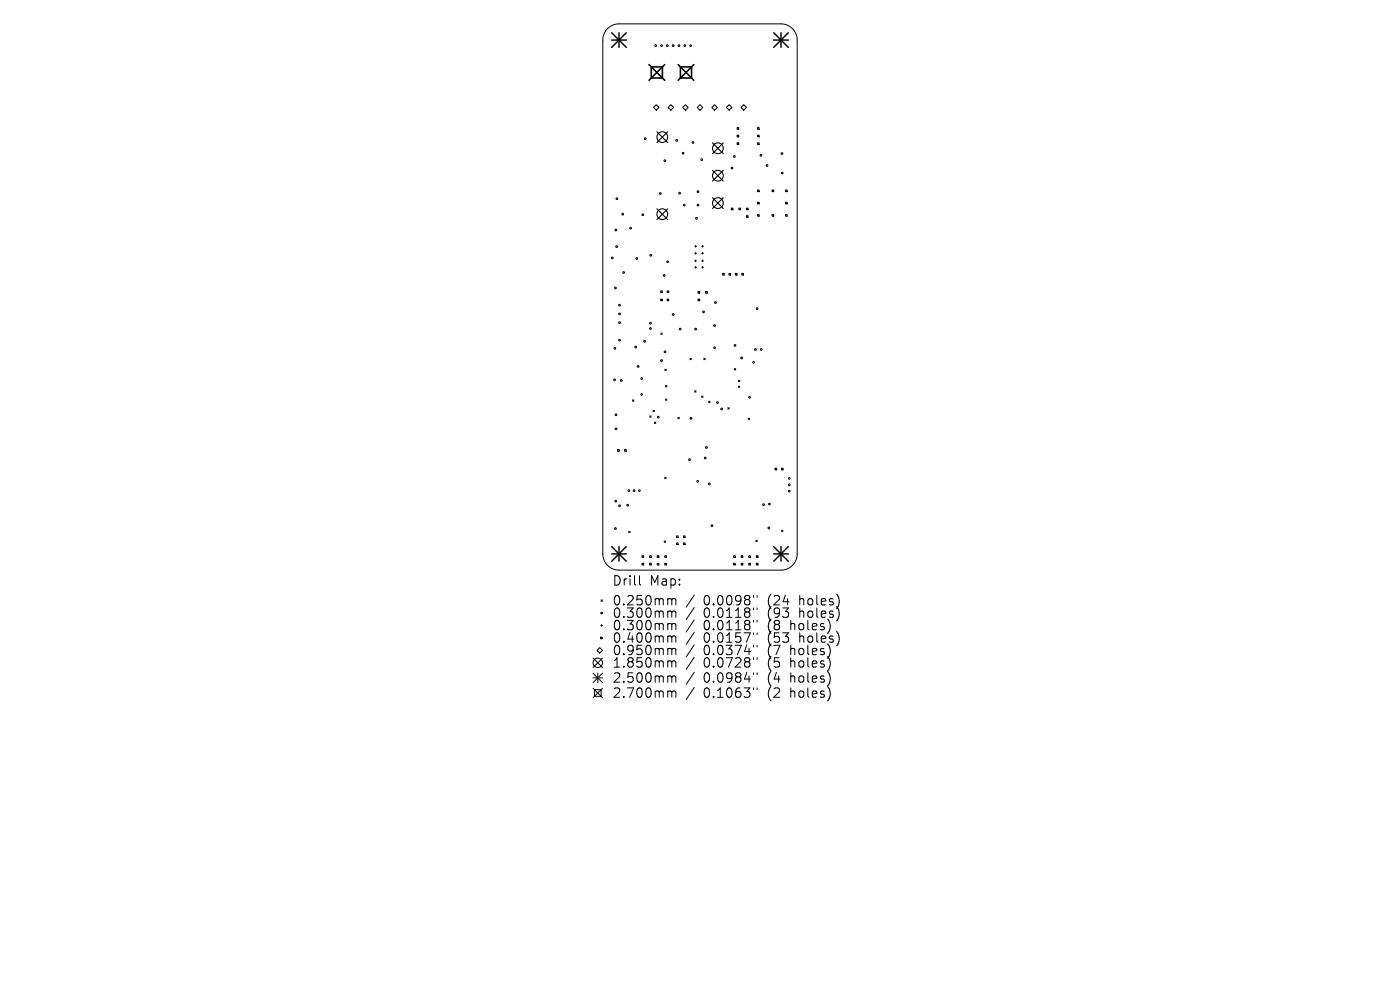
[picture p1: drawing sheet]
<svg xmlns="http://www.w3.org/2000/svg" width="297mm" height="210mm" viewBox="0 0 297 210" stroke-linecap="round" stroke-linejoin="round" font-family="sans-serif">
<defs><g id="words">
<g font-size="2.8">
<text x="129.8" y="124.5">Drill</text>
<text x="137.8" y="124.5">Map:</text>
<text x="129.8" y="128.7">0.250mm</text>
<text x="129.8" y="131.3">0.300mm</text>
<text x="149.3" y="128.7">0.0098&quot;</text>
<text x="149.3" y="131.3">0.0118&quot;</text>
<text x="163" y="128.7">(24</text>
<text x="163" y="131.3">(93</text>
<text x="169.9" y="128.7">holes)</text>
<text x="169.9" y="131.3">holes)</text>
<text x="129.8" y="134">0.300mm</text>
<text x="129.8" y="136.6">0.400mm</text>
<text x="149.3" y="134">0.0118&quot;</text>
<text x="149.3" y="136.6">0.0157&quot;</text>
<text x="163" y="134">(8</text>
<text x="163" y="136.6">(53</text>
<text x="167.9" y="134">holes)</text>
<text x="169.9" y="136.6">holes)</text>
<text x="129.8" y="139.3">0.950mm</text>
<text x="129.8" y="141.9">1.850mm</text>
<text x="149.3" y="139.3">0.0374&quot;</text>
<text x="149.3" y="141.9">0.0728&quot;</text>
<text x="163" y="139.3">(7</text>
<text x="163" y="141.9">(5</text>
<text x="167.9" y="139.3">holes)</text>
<text x="167.9" y="141.9">holes)</text>
<text x="129.8" y="145.1">2.500mm</text>
<text x="129.8" y="148.3">2.700mm</text>
<text x="149.3" y="145.1">0.0984&quot;</text>
<text x="149.3" y="148.3">0.1063&quot;</text>
<text x="163" y="145.1">(4</text>
<text x="163" y="148.3">(2</text>
<text x="167.9" y="145.1">holes)</text>
<text x="167.9" y="148.3">holes)</text>
</g>
</g></defs>
<g fill="none" stroke="#000" stroke-width=".21">
<path d="M129 5.9l1.1-.6 1.2-.2h34.4a3.4 3.4 0 0 1 3.4 3.4v109a3.4 3.4 0 0 1-3.4 3.4h-34.4a3.4 3.4 0 0 1-3.4-3.4v-109l.2-1.2zM139.2 22.2l.6 .6-.6 .6-.6-.6zM141.7 22.8l.6-.6 .6 .6-.6 .6zM144.8 22.8l.6-.6 .6 .6-.6 .6zM147.9 22.8l.6-.6 .6 .6-.6 .6zM151.6 22.2l.6 .6-.6 .6-.6-.6zM154.7 22.2l.6 .6-.6 .6-.6-.6zM156.4 27.1h.3v.3h-.3zM156.4 28.7h.3v.3h-.3zM156.4 30.3h.3v.3h-.3zM157.2 22.8l.6-.6 .6 .6-.6 .6zM160.7 27.1h.3v.3h-.3z"/>
<path d="M160.7 28.7h.3v.3h-.3zM160.7 30.3h.3v.3h-.3zM147.4 52.2h.4M147.4 53.7h.4M147.4 55.3h.4M147.4 56.7h.4M147.6 52.1v.3M147.6 53.5v.4M147.6 55.2v.3M147.6 56.5v.4M148.9 52.2h.3M148.9 53.7h.3"/>
<path d="M148.9 55.3h.3M148.9 56.7h.3M149.1 52.1v.3M149.1 53.5v.4M149.1 55.2v.3M149.1 56.5v.4M153.3 58h.3v.4h-.3zM154.6 58h.4v.4h-.4zM155.1 44.1h.4v.4h-.4zM156 58h.3v.4h-.3zM156.7 44.1h.4v.4h-.4zM157.4 58h.3v.4h-.3z"/>
<path d="M158.3 44.1h.4v.4h-.4zM158.3 45.8h.4v.3h-.4zM160.7 40.3h.3v.4h-.3zM160.7 42.9h.3v.4h-.3zM160.7 45.5h.3v.4h-.3zM163.8 40.3h.3v.4h-.3zM163.8 45.5h.3v.4h-.3zM166.6 40.3h.4v.4h-.4zM166.6 42.9h.4v.4h-.4zM166.6 45.5h.4v.4h-.4zM140.2 61.7h.3v.4h-.3zM140.2 63.4h.3v.4h-.3z"/>
<path d="M140.2 70.6l.3 .4M140.5 70.6l-.3 .4M141 78.3l.4 .3M141.4 78.3l-.4 .3M141.5 61.7h.4v.4h-.4zM141.5 63.4h.4v.4h-.4zM146.4 76l.3 .3M146.7 76l-.3 .3M148.1 61.8h.3v.4h-.3zM148.1 63.4h.3v.4h-.3zM149.3 76l.3 .3M149.6 76l-.3 .3"/>
<path d="M149.7 61.8h.3v.4h-.3zM155.8 78.2l.3 .3M156.1 78.2l-.3 .3M131 95.4h.4v.3h-.4zM132.5 95.4h.3v.3h-.3zM134.2 84.8l.3 .3M134.5 84.8l-.3 .3M137.8 88.2l.3 .3M138.1 88.2l-.3 .3M138.5 87l.3 .3M138.8 89.5l.3 .3M138.8 87l-.3 .3"/>
<path d="M139.1 89.5l-.3 .3M141.2 81.8l.3 .3M141.2 84.6l.3 .3M141.5 81.8l-.3 .3M141.5 84.6l-.3 .3M143.8 88.5l.3 .3M144.1 88.5l-.3 .3M147.4 82.9l.3 .3M147.7 82.9l-.3 .3M148.8 84l.4 .3M149.2 84l-.4 .3M150.3 85.1l.3 .3"/>
<path d="M150.6 85.1l-.3 .3M154.4 86.5l.3 .3M154.7 86.5l-.3 .3M156.6 80.7l.3 .3M156.6 81.9l.3 .3M156.9 80.7l-.3 .3M156.9 81.9l-.3 .3M158.7 88.7l.3 .3M159 88.7l-.3 .3M164.4 99.3h.4v.4h-.4zM165.8 99.3h.3v.4h-.3zM133.4 112.7l.3 .3"/>
<path d="M133.7 112.7l-.3 .3M136.2 117.9h.4v.3h-.4zM136.2 119.5h.4v.3h-.4zM137.8 117.9h.4v.3h-.4zM137.8 119.5h.4v.3h-.4zM139.4 117.9h.4v.3h-.4zM139.4 119.5h.4v.3h-.4zM140.9 114.7l.3 .4M141 101.2l.3 .4M141 117.9h.4v.3h-.4zM141 119.5h.4v.3h-.4zM141.2 114.7l-.3 .4"/>
<path d="M141.3 101.2l-.3 .4M143.5 113.7h.4v.3h-.4zM143.5 115.2h.4v.3h-.4zM145 113.7h.3v.3h-.3zM145 115.2h.3v.3h-.3zM155.6 117.9h.4v.3h-.4zM155.6 119.5h.4v.3h-.4zM157.2 117.9h.4v.3h-.4zM157.2 119.5h.4v.3h-.4zM158.8 117.9h.4v.3h-.4zM158.8 119.5h.4v.3h-.4zM160.3 114.6l.4 .3"/>
<path d="M160.5 117.9h.3v.3h-.3zM160.5 119.5h.3v.3h-.3zM160.7 114.6l-.4 .3M165.8 112.5l.3 .3M166.1 112.5l-.3 .3M125.8 139.6l2 2M126.6 138l.6-.6 .6 .6-.6 .6zM127.4 135.1h.3v.4h-.3zM127.4 132.7h.4M127.5 127.2l.3 .4M127.6 132.5v.4M127.8 127.2l-.3 .4"/>
<path d="M127.8 139.6l-2 2M135.7 122.1v1.7l.2 .3M141.9 127l.5 .1 .1 .2M141.9 129.6l.5 .1 .1 .2M141.9 132.3h.3l.3 .3M141.9 134.9l.5 .1 .1 .2M141.9 137.5l.5 .1 .1 .2M142.5 127.3l.3-.3 .5 .1 .1 1.2M142.5 127.3v1M142.5 129.9v1.1M142.5 132.6v1M142.5 135.2v1"/>
<path d="M142.5 137.8v1.1M142.5 129.9l.3-.3 .5 .1 .1 1.3M142.5 132.6l.3-.3 .5 .1 .1 1.2M142.5 135.2l.3-.3 .5 .1 .1 1.2M142.5 137.8l.3-.3 .5 .1 .1 1.3M147.3 126.2l-1.7 2.6M147.3 128.9l-1.7 2.5M147.3 131.5l-1.7 2.6M147.3 134.1l-1.7 2.6M147.3 136.8l-1.7 2.6M147.3 139.4l-1.7 2.6M159.9 126.3v.4"/>
<path d="M159.9 129v.3M159.9 131.6v.4M159.9 134.2v.4M159.9 136.9v.4M159.9 139.5v.4M160.6 126.3v.4M160.6 129v.3M160.6 131.6v.4M160.6 134.2v.4M160.6 136.9v.4M160.6 139.5v.4M125.8 142.8l2 2"/>
<path d="M125.8 143.8h2M125.8 146l2 2M126.1 146.3h1.4v1.4h-1.4zM126.8 142.8v2M127.8 142.8l-2 2M127.8 146l-2 2M141.9 140.2l.5 .1 .1 .2M141.9 143.4l.5 .1 .1 .2M141.9 146.6l.5 .1 .1 .2M142.5 140.5v1M142.5 143.7v1M142.5 146.9v1"/>
<path d="M142.5 140.5l.3-.3 .5 .1 .1 1.2M142.5 143.7l.3-.3 .5 .1 .1 1.2M142.5 146.9l.3-.3 .5 .1 .1 1.2M147.3 142.6l-1.7 2.6M147.3 145.8l-1.7 2.6M159.9 142.7v.4M159.9 145.9v.4M160.6 142.7v.4M160.6 145.9v.4"/>
<circle cx="139.1" cy="9.7" r=".19"/>
<circle cx="140.3" cy="9.7" r=".19"/>
<circle cx="141.6" cy="9.7" r=".19"/>
<circle cx="142.8" cy="9.7" r=".19"/>
<circle cx="144" cy="9.7" r=".19"/>
<circle cx="145.3" cy="9.7" r=".19"/>
<circle cx="146.5" cy="9.7" r=".19"/>
<circle cx="136.9" cy="29.4" r=".19"/>
<circle cx="141" cy="34.1" r=".19"/>
<circle cx="143.6" cy="29.8" r=".19"/>
<circle cx="144.9" cy="32.5" r=".19"/>
<circle cx="147" cy="30.2" r=".19"/>
<circle cx="148.9" cy="33.9" r=".19"/>
<circle cx="155.3" cy="35.7" r=".19"/>
<circle cx="155.8" cy="33.2" r=".19"/>
<circle cx="161.4" cy="32.9" r=".19"/>
<circle cx="162.7" cy="35.1" r=".19"/>
<circle cx="165.9" cy="32.6" r=".19"/>
<circle cx="165.9" cy="36.7" r=".19"/>
<circle cx="129.9" cy="54.7" r=".19"/>
<circle cx="130.6" cy="48.8" r=".19"/>
<circle cx="130.8" cy="52.3" r=".19"/>
<circle cx="130.9" cy="42.2" r=".19"/>
<circle cx="132.1" cy="45.4" r=".19"/>
<circle cx="132.3" cy="57.8" r=".19"/>
<circle cx="133.8" cy="48.4" r=".19"/>
<circle cx="135.1" cy="54.8" r=".19"/>
<circle cx="136.4" cy="45.6" r=".19"/>
<circle cx="138" cy="54.2" r=".19"/>
<circle cx="140.1" cy="41" r=".19"/>
<circle cx="140.9" cy="58.4" r=".19"/>
<circle cx="141.6" cy="55.5" r=".19"/>
<circle cx="144.2" cy="41" r=".19"/>
<circle cx="145.2" cy="43.5" r=".19"/>
<circle cx="147.8" cy="46.3" r=".19"/>
<circle cx="148.1" cy="43.5" r=".19"/>
<circle cx="148.1" cy="40.7" r=".19"/>
<circle cx="130.4" cy="73.9" r=".19"/>
<circle cx="130.6" cy="61.1" r=".19"/>
<circle cx="131.4" cy="64.7" r=".19"/>
<circle cx="131.4" cy="66.6" r=".19"/>
<circle cx="131.4" cy="72.2" r=".19"/>
<circle cx="131.4" cy="68.4" r=".19"/>
<circle cx="134.9" cy="73.6" r=".19"/>
<circle cx="135.4" cy="77.7" r=".19"/>
<circle cx="136.7" cy="72.4" r=".19"/>
<circle cx="138" cy="69.7" r=".19"/>
<circle cx="138" cy="68.6" r=".19"/>
<circle cx="140.3" cy="76.5" r=".19"/>
<circle cx="141.1" cy="74.6" r=".19"/>
<circle cx="142.8" cy="66.7" r=".19"/>
<circle cx="144.3" cy="69.8" r=".19"/>
<circle cx="147.6" cy="69.8" r=".19"/>
<circle cx="149.2" cy="66.2" r=".19"/>
<circle cx="151.6" cy="69.1" r=".19"/>
<circle cx="151.6" cy="73.8" r=".19"/>
<circle cx="151.8" cy="64.2" r=".19"/>
<circle cx="155.9" cy="73.3" r=".19"/>
<circle cx="157.3" cy="75.9" r=".19"/>
<circle cx="159.9" cy="76.9" r=".19"/>
<circle cx="160.3" cy="74.1" r=".19"/>
<circle cx="160.6" cy="65.5" r=".19"/>
<circle cx="161.5" cy="74.1" r=".19"/>
<circle cx="130.4" cy="80.6" r=".19"/>
<circle cx="130.7" cy="91" r=".19"/>
<circle cx="130.7" cy="88" r=".19"/>
<circle cx="131.8" cy="80.7" r=".19"/>
<circle cx="136.1" cy="83.7" r=".19"/>
<circle cx="136.1" cy="80.3" r=".19"/>
<circle cx="139.7" cy="88.5" r=".19"/>
<circle cx="146.3" cy="97.5" r=".19"/>
<circle cx="146.6" cy="88.7" r=".19"/>
<circle cx="149.6" cy="97.1" r=".19"/>
<circle cx="149.9" cy="94.9" r=".19"/>
<circle cx="152.2" cy="85.4" r=".19"/>
<circle cx="153.1" cy="86.7" r=".19"/>
<circle cx="159" cy="84.3" r=".19"/>
<circle cx="130.6" cy="112.1" r=".19"/>
<circle cx="130.6" cy="106.3" r=".19"/>
<circle cx="131.4" cy="107.3" r=".19"/>
<circle cx="133.2" cy="107.2" r=".19"/>
<circle cx="133.4" cy="104.1" r=".19"/>
<circle cx="134.5" cy="104.1" r=".19"/>
<circle cx="135.6" cy="104.1" r=".19"/>
<circle cx="148" cy="102.1" r=".19"/>
<circle cx="150.5" cy="102.7" r=".19"/>
<circle cx="151" cy="111.5" r=".19"/>
<circle cx="162" cy="107" r=".19"/>
<circle cx="163.1" cy="112" r=".19"/>
<circle cx="163.2" cy="106.9" r=".19"/>
<circle cx="167.4" cy="104.2" r=".19"/>
<circle cx="167.4" cy="102.8" r=".19"/>
<circle cx="167.4" cy="101.5" r=".19"/>
<circle cx="127.6" cy="130" r=".19"/>
<circle cx="126.8" cy="140.6" r="1"/>
</g>
<g fill="none" stroke="#000" stroke-width=".23">
<path d="M139.4 28l2.2 2.2M141.6 28l-2.2 2.2M151.1 30.3l2.3 2.3M151.1 36.1l2.3 2.3M153.4 30.3l-2.3 2.3M153.4 36.1l-2.3 2.3M139.4 44.3l2.2 2.3M141.6 44.3l-2.2 2.3M151.1 41.9l2.3 2.3M153.4 41.9l-2.3 2.3"/>
<circle cx="140.5" cy="29.1" r="1.14"/>
<circle cx="152.3" cy="31.5" r="1.14"/>
<circle cx="152.3" cy="37.3" r="1.14"/>
<circle cx="140.5" cy="45.4" r="1.14"/>
<circle cx="152.3" cy="43.1" r="1.14"/>
</g>
<g fill="none" stroke="#000" stroke-width=".31">
<path d="M129.8 7l3.1 3M129.8 8.5h3.1M131.3 7v3M132.9 7l-3.1 3M164.1 8.5h3.1M164.1 7l3.1 3M165.7 7v3M167.2 7l-3.1 3M129.8 116l3.1 3.1M129.8 117.5h3.1M131.3 116v3.1M132.9 116l-3.1 3.1"/>
<path d="M164.1 117.5h3.1M164.1 116l3.1 3.1M165.7 116v3.1M167.2 116l-3.1 3.1"/>
</g>
<path d="M137.7 13.7l3.3 3.3M138.2 14.2h2.3v2.4h-2.3zM141 13.7l-3.3 3.3M143.9 13.7l3.3 3.3M144.4 14.2h2.3v2.4h-2.3zM147.2 13.7l-3.3 3.3" fill="none" stroke="#000" stroke-width=".33"/>
<use href="#words"/>
</svg>
